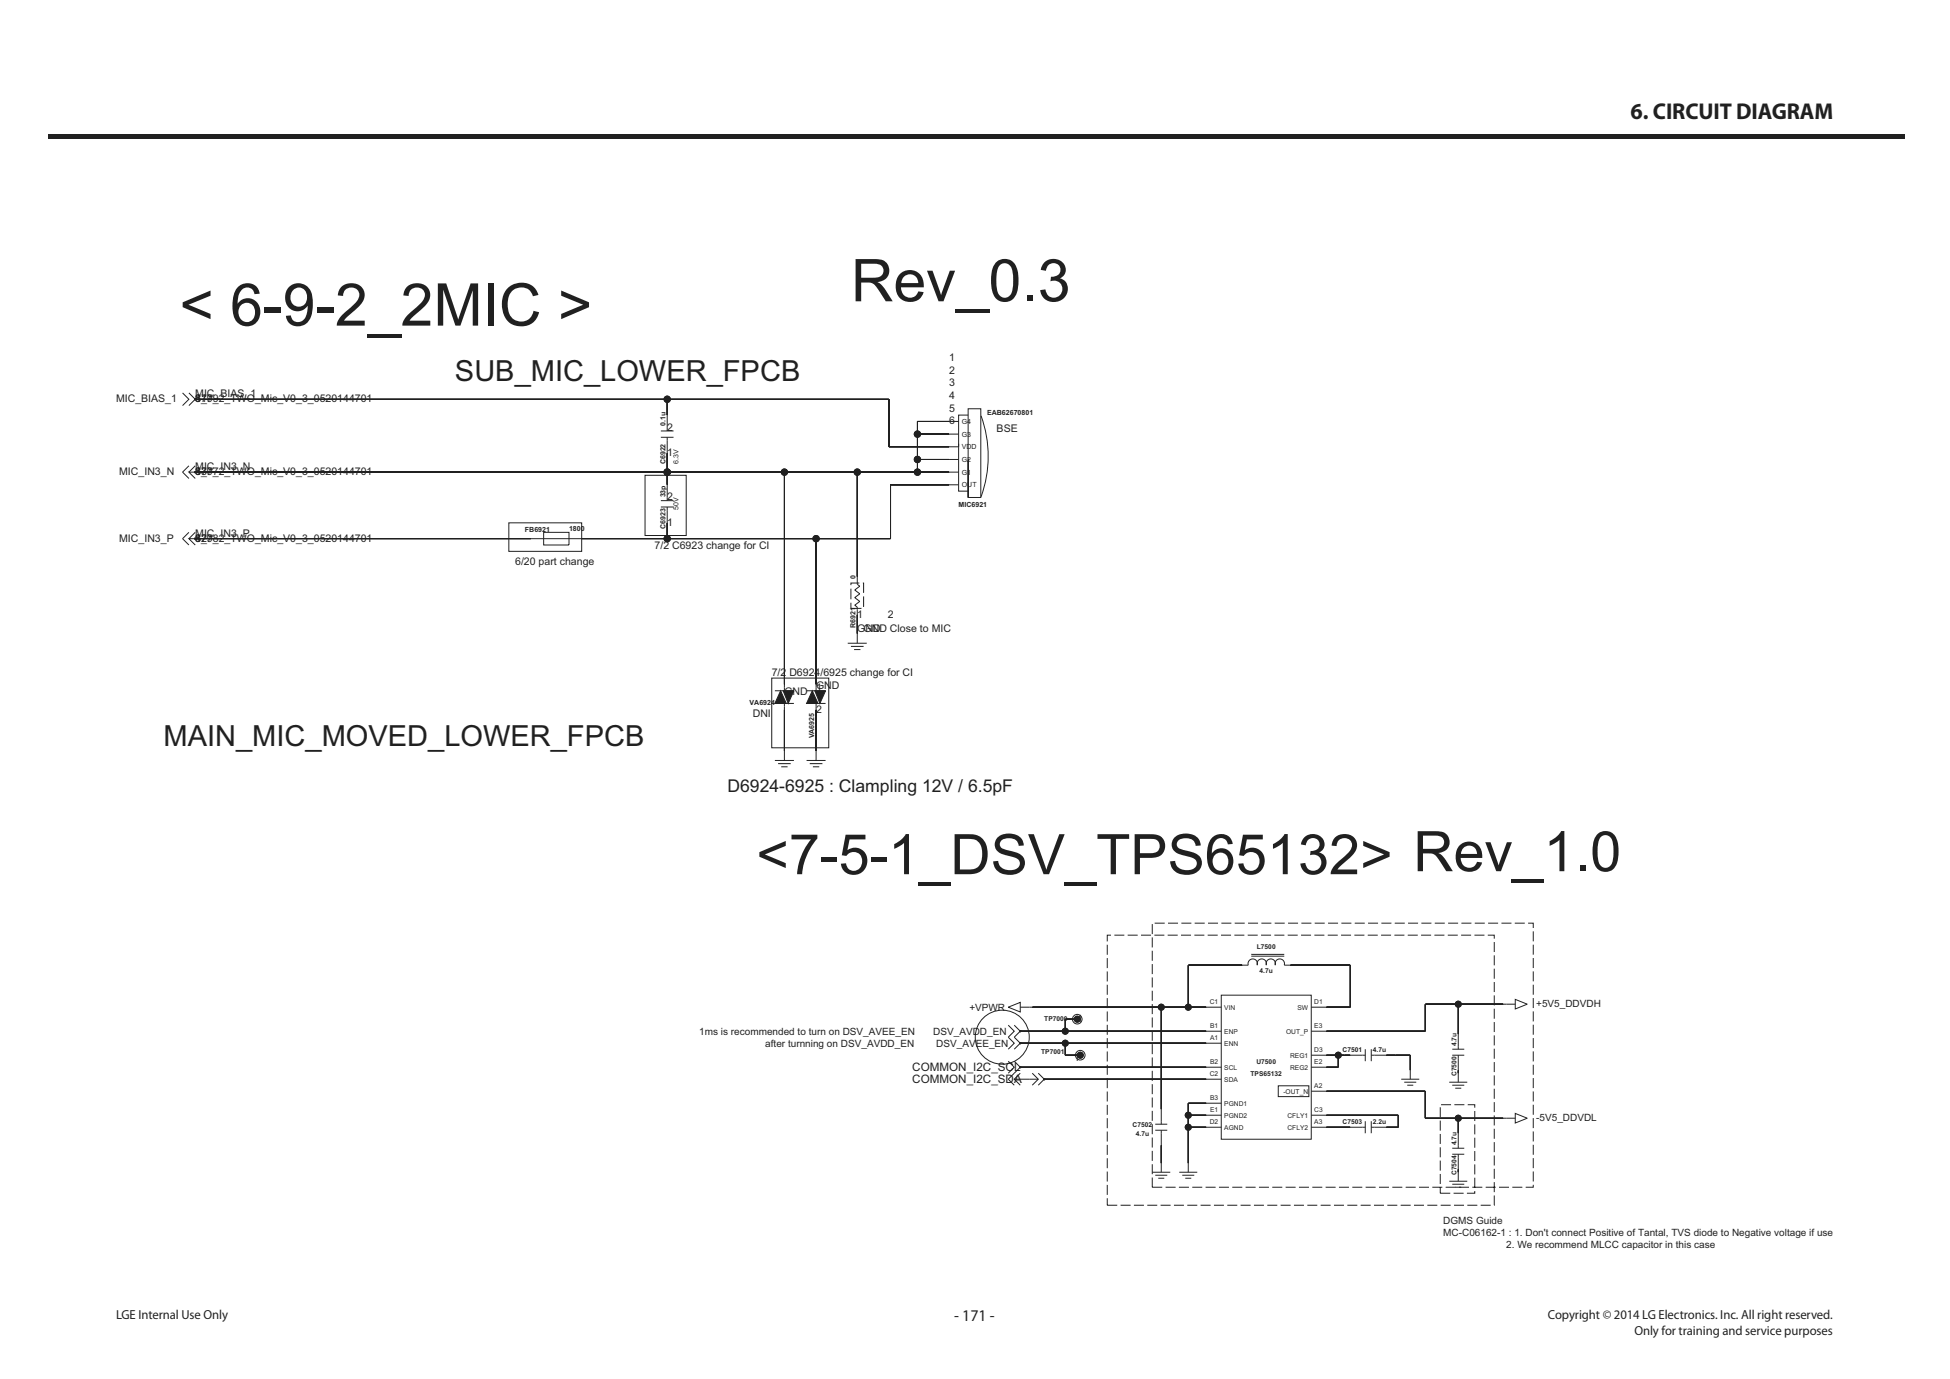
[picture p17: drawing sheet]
<svg xmlns="http://www.w3.org/2000/svg" width="420mm" height="297mm" viewBox="0 0 420 297" stroke-linecap="round" stroke-linejoin="round" font-family="sans-serif">
<defs><g id="words">
<g font-size="12.7" fill="#231f20">
<text x="183.3" y="64.9">Rev_0.3</text>
<text x="38.7" y="70.1">&lt; 6-9-2_2MIC &gt;</text>
</g>
<text font-size="12" fill="#231f20" x="162.9" y="188.3">&lt;7-5-1_DSV_TPS65132&gt; Rev_1.0</text>
<g font-size="6.3" fill="#231f20">
<text x="98" y="82.2">SUB_MIC_LOWER_FPCB</text>
<text x="35.2" y="160.6">MAIN_MIC_MOVED_LOWER_FPCB</text>
</g>
<text font-size="4.9" fill="#231f20" x="351.4" y="25.7">6. CIRCUIT DIAGRAM</text>
<text font-size="3.8" fill="#231f20" x="156.7" y="170.6">D6924-6925 : Clampling 12V / 6.5pF</text>
<text font-size="3.5" fill="#231f20" x="205.6" y="284.6">- 171 -</text>
<g font-size="2.8" fill="#231f20">
<text x="25" y="284.1">LGE Internal Use Only</text>
<text x="333.5" y="284.1">Copyright © 2014 LG Electronics. Inc. All right reserved.</text>
<text x="352.2" y="287.5">Only for training and service purposes</text>
</g>
<g font-size="2.5" fill="#231f20">
<text x="196.6" y="233.3">COMMON_I2C_SDA</text>
<text x="196.6" y="230.7">COMMON_I2C_SCL</text>
</g>
<g font-size="2.3" fill="#231f20">
<text x="204.5" y="77.8">1</text>
<text x="204.5" y="83.2">3</text>
<text x="204.5" y="80.5">2</text>
<text x="25" y="86.6">MIC_BIAS_1</text>
<text x="42.1" y="85.6">MIC_BIAS_1</text>
<text x="42.1" y="86.6">6_9_2_TWO_Mic_V0_3_0520144701</text>
<text x="42.1" y="86.6">41</text>
<text x="42.1" y="86.6">8779</text>
<text x="204.5" y="88.7">5</text>
<text x="204.5" y="86">4</text>
<text x="143.8" y="92.8">2</text>
<text x="204.5" y="91.4">6</text>
<text x="214.7" y="93.1">BSE</text>
<text x="42.1" y="101.3">MIC_IN3_N</text>
<text x="143.8" y="98.2">1</text>
<text x="25.7" y="102.3">MIC_IN3_N</text>
<text x="42.1" y="102.3">6_9_2_TWO_Mic_V0_3_0520144701</text>
<text x="42.1" y="102.3">43</text>
<text x="42.1" y="102.3">8777</text>
<text x="143.8" y="107.8">2</text>
<text x="143.8" y="113.3">1</text>
<text x="25.7" y="116.7">MIC_IN3_P</text>
<text x="42.1" y="115.6">MIC_IN3_P</text>
<text x="42.1" y="116.7">6_9_2_TWO_Mic_V0_3_0520144701</text>
<text x="42.1" y="116.7">42</text>
<text x="42.1" y="116.7">8778</text>
<text x="141" y="118.4">7/2 C6923 change for CI</text>
<text x="111" y="121.8">6/20 part change</text>
<text x="184.7" y="133.1">1</text>
<text x="184.7" y="136.1">GND</text>
<text x="186.1" y="136.1">GND Close to MIC</text>
<text x="191.3" y="133.1">2</text>
<text x="166.3" y="145.7">7/2 D6924/6925 change for CI</text>
<text x="169" y="149.8">GND</text>
<text x="175.8" y="148.4">GND</text>
<text x="175.8" y="148.7">1</text>
<text x="162.2" y="154.5">DNI</text>
<text x="175.8" y="153.5">2</text>
</g>
<g font-size="2.2" fill="#231f20">
<text x="208.9" y="217.7">+VPWR</text>
<text x="232.1" y="220.1">1</text>
<text x="331" y="216.9">+5V5_DDVDH</text>
<text x="150.7" y="223">1ms is recommended to turn on DSV_AVEE_EN</text>
<text x="164.9" y="225.6">after turnning on DSV_AVDD_EN</text>
<text x="201.1" y="223">DSV_AVDD_EN</text>
<text x="201.7" y="225.6">DSV_AVEE_EN</text>
<text x="231.5" y="228.5">1</text>
<text x="331" y="241.5">-5V5_DDVDL</text>
<text x="311" y="263.8">DGMS Guide</text>
<text x="311" y="266.3">MC-C06162-1 : 1. Don't connect Positive of Tantal, TVS diode to Negative voltage if use</text>
<text x="324.5" y="268.9">2. We recommend MLCC capacitor in this case</text>
</g>
<g font-size="1.5" fill="#231f20">
<text x="212.7" y="89.4">EAB62670801</text>
<text x="143.4" y="91.8" transform="rotate(-90 143.4 91.8)">0.1u</text>
<text x="207.2" y="94.1">G3</text>
<text x="207.2" y="91.3">G4</text>
<text x="143.4" y="100" transform="rotate(-90 143.4 100)">C6922</text>
<text x="146.2" y="99.9" transform="rotate(-90 146.2 99.9)">6.3V</text>
<text x="207.2" y="99.5">G2</text>
<text x="207.2" y="96.8">VDD</text>
<text x="143.4" y="107.2" transform="rotate(-90 143.4 107.2)">33p</text>
<text x="207.2" y="105">OUT</text>
<text x="207.2" y="102.2">G1</text>
<text x="143.4" y="114" transform="rotate(-90 143.4 114)">C6923</text>
<text x="146.2" y="109.9" transform="rotate(-90 146.2 109.9)">50V</text>
<text x="206.6" y="109.2">MIC6921</text>
<text x="113.1" y="114.6">FB6921</text>
<text x="122.6" y="114.4">1800</text>
<text x="184.3" y="124.6" transform="rotate(-90 184.3 124.6)">0</text>
<text x="184.3" y="135.3" transform="rotate(-90 184.3 135.3)">R6921</text>
<text x="161.5" y="151.9">VA6924</text>
<text x="175.4" y="159" transform="rotate(-90 175.4 159)">VA6925</text>
</g>
<g font-size="1.4" fill="#231f20">
<text x="270.8" y="204.4">L7500</text>
<text x="271.4" y="209.6">4.7u</text>
<text x="225" y="219.9">TP7000</text>
<text x="260.7" y="216.2">C1</text>
<text x="260.7" y="221.3">B1</text>
<text x="263.8" y="217.5">VIN</text>
<text x="279.6" y="217.5">SW</text>
<text x="283.2" y="216.2">D1</text>
<text x="283.2" y="221.3">E3</text>
<text x="224.4" y="227">TP7001</text>
<text x="260.7" y="223.9">A1</text>
<text x="263.8" y="225.2">ENN</text>
<text x="263.8" y="222.6">ENP</text>
<text x="277.1" y="222.6">OUT_P</text>
<text x="278" y="227.8">REG1</text>
<text x="283.2" y="226.5">D3</text>
<text x="289.3" y="226.6">C7501</text>
<text x="295.8" y="226.6">4.7u</text>
<text x="313.8" y="225.4" transform="rotate(-90 313.8 225.4)">4.7u</text>
<text x="260.7" y="231.7">C2</text>
<text x="260.7" y="229.1">B2</text>
<text x="263.8" y="230.4">SCL</text>
<text x="263.8" y="233">SDA</text>
<text x="269.4" y="231.7">TPS65132</text>
<text x="270.7" y="229.1">U7500</text>
<text x="278" y="230.4">REG2</text>
<text x="283.2" y="229.1">E2</text>
<text x="313.8" y="231.8" transform="rotate(-90 313.8 231.8)">C7500</text>
<text x="260.7" y="236.9">B3</text>
<text x="260.7" y="239.4">E1</text>
<text x="263.8" y="238.2">PGND1</text>
<text x="276.5" y="235.6">-OUT_N</text>
<text x="283.2" y="239.4">C3</text>
<text x="283.2" y="234.3">A2</text>
<text x="244" y="242.8">C7502</text>
<text x="244.8" y="244.7">4.7u</text>
<text x="260.7" y="242">D2</text>
<text x="263.8" y="240.7">PGND2</text>
<text x="263.8" y="243.3">AGND</text>
<text x="277.4" y="243.3">CFLY2</text>
<text x="277.4" y="240.7">CFLY1</text>
<text x="283.2" y="242">A3</text>
<text x="289.3" y="242.1">C7503</text>
<text x="295.8" y="242.1">2.2u</text>
<text x="313.8" y="246.7" transform="rotate(-90 313.8 246.7)">4.7u</text>
<text x="313.8" y="253.1" transform="rotate(-90 313.8 253.1)">C7504</text>
</g>
</g></defs>
<path d="M10.4 29h400v1h-400z" fill="#231f20"/>
<path d="M114.4 116h10.9M117.1 114.7h5.5v2.7h-5.5zM169 147.4v1.4M169 151.5v1.4" fill="none" stroke="#231f20" stroke-width=".22"/>
<path d="M168.7 148.8h2.4l-1.3 2.7z" fill="#231f20"/>
<path d="M168.7 148.8h2.4l-1.3 2.7z" fill="none" stroke="#231f20" stroke-width=".22"/>
<path d="M168.2 148.8l1.2 2.7h-2.4z" fill="#231f20"/>
<g fill="none" stroke="#231f20" stroke-width=".22">
<path d="M142.4 107.8h2.7M142.4 109.2h2.7M143.8 104.4v3.4M143.8 109.2v3.4M182.7 138.6h4.1M183.3 139.2h2.8M184 139.9h1.4M184.7 136.5v2.1M184.7 124.2v1.7M184.7 130.8v1.6M167 148.8h4.1M167 151.5h4.1"/>
<path d="M168.2 148.8l1.2 2.7h-2.4zM175.8 147.4v1.4M175.8 151.5v1.4"/>
</g>
<g fill="none" stroke="#231f20" stroke-width=".22" stroke-dasharray="2.3 .8" stroke-linecap="butt">
<path d="M183.3 131h2.8v-5.4h-2.8v5.4M184.2 130.4l.5-.4M184.2 128.7l.5-.4M184.2 127.1l.5-.4M184.7 130.8l-.5-.4M184.7 130l.6-.5M184.7 129.1l-.5-.4M184.7 128.3l.6-.4M184.7 127.5l-.5-.4M184.7 126.7l.6-.4M185.3 129.5l-.6-.4M185.3 127.9l-.6-.4"/>
<path d="M185.3 126.3l-.6-.4"/>
</g>
<path d="M175.6 148.8h2.3l-1.2 2.7z" fill="#231f20"/>
<path d="M175.6 148.8h2.3l-1.2 2.7z" fill="none" stroke="#231f20" stroke-width=".22"/>
<path d="M175 148.8l1.2 2.7h-2.4z" fill="#231f20"/>
<g fill="none" stroke="#231f20" stroke-width=".22">
<path d="M142.4 92.8h2.7M142.4 94.2h2.7M143.8 89.4v3.4M143.8 94.2v3.4M40.7 100.3l-1.4 1.4 1.4 1.4M42.1 101.7h-1.4l1.4 1.4M42.1 101.7h.1M42.1 100.3l-1.4 1.4M173.8 148.8h4.1M173.8 151.5h4.1M175 148.8l1.2 2.7h-2.4zM173.8 163.8h4.1"/>
<path d="M174.5 164.5h2.7M175.2 165.2h1.3M175.8 161.8v2"/>
</g>
<circle cx="42.1" cy="101.7" r=".14" fill="#231f20"/>
<g fill="none" stroke="#231f20" stroke-width=".22">
<path d="M40.7 114.7l-1.4 1.3 1.4 1.4M42.1 116h-1.4l1.4 1.4M42.1 116h.1M42.1 114.7l-1.4 1.3"/>
<circle cx="42.1" cy="101.7" r=".14"/>
</g>
<circle cx="42.1" cy="116" r=".14" fill="#231f20"/>
<g fill="none" stroke="#231f20" stroke-width=".22">
<path d="M39.3 84.6l1.4 1.4-1.4 1.4M40.7 84.6l1.4 1.4-1.4 1.4"/>
<circle cx="42.1" cy="116" r=".14"/>
</g>
<circle cx="42.1" cy="86" r=".14" fill="#231f20"/>
<g fill="none" stroke="#231f20" stroke-width=".22">
<path d="M143.8 86h-101.7h149.4M143.8 86v3.4zM143.8 86h47.7M191.5 96.2h13M191.5 86v10.2M204.5 99h2.1M204.5 93.5h2.1M204.5 90.8h2.1M206.6 95.6v.6h-15.1M208.6 89.4h-2v16.4h2M208.6 99v-11h2.7v19.2h-2.7v-8.2v8.2M211.4 89.6a25.5 25.5 0 0 1 0 17.4"/>
<path d="M204.5 104.4h2.1M204.5 101.7h2.1M184.7 132.4v4.1zM169 152.9v8.9zM175.8 152.9v8.9zM167 163.8h4.1M167.6 164.5h2.8M168.3 165.2h1.4M169 161.8v2"/>
<circle cx="42.1" cy="86" r=".14"/>
</g>
<circle cx="143.8" cy="86" r=".68" fill="#231f20"/>
<g fill="none" stroke="#231f20" stroke-width=".22">
<path d="M143.8 97.6v4.1zM42.1 101.7h101.7zM42.1 116h72.3zM169 101.7h15.7zM184.7 101.7v22.5z"/>
<circle cx="143.8" cy="86" r=".68"/>
</g>
<path d="M197.7 90.8h6.8zM197.7 93.5h6.8zM197.7 99h6.8zM197.7 90.8v2.7M197.7 93.5v5.5M197.7 99v2.7M197.7 90.8v10.9M143.8 101.7h.1M143.8 101.7v2.7zM143.8 101.7h25.2M169 101.7v45.7zM184.7 101.7h19.8z" fill="none" stroke="#231f20" stroke-width=".22"/>
<circle cx="143.8" cy="101.7" r=".68" fill="#231f20"/>
<circle cx="143.8" cy="101.7" r=".68" fill="none" stroke="#231f20" stroke-width=".22"/>
<circle cx="197.7" cy="93.5" r=".68" fill="#231f20"/>
<circle cx="197.7" cy="93.5" r=".68" fill="none" stroke="#231f20" stroke-width=".22"/>
<circle cx="197.7" cy="99" r=".68" fill="#231f20"/>
<circle cx="197.7" cy="99" r=".68" fill="none" stroke="#231f20" stroke-width=".22"/>
<circle cx="184.7" cy="101.7" r=".68" fill="#231f20"/>
<circle cx="184.7" cy="101.7" r=".68" fill="none" stroke="#231f20" stroke-width=".22"/>
<circle cx="197.7" cy="101.7" r=".68" fill="#231f20"/>
<circle cx="197.7" cy="101.7" r=".68" fill="none" stroke="#231f20" stroke-width=".22"/>
<circle cx="169" cy="101.7" r=".68" fill="#231f20"/>
<circle cx="169" cy="101.7" r=".68" fill="none" stroke="#231f20" stroke-width=".22"/>
<circle cx="143.8" cy="101.7" r=".68" fill="#231f20"/>
<g fill="none" stroke="#231f20" stroke-width=".22">
<path d="M143.8 116h-18.5h66.6M143.8 112.6v3.4zM143.8 116h32M175.8 116v31.4zM175.8 116h16.1M191.9 104.4v11.6M191.9 104.4h12.6z"/>
<circle cx="143.8" cy="101.7" r=".68"/>
</g>
<circle cx="175.8" cy="116" r=".68" fill="#231f20"/>
<circle cx="175.8" cy="116" r=".68" fill="none" stroke="#231f20" stroke-width=".22"/>
<circle cx="143.8" cy="116" r=".68" fill="#231f20"/>
<g fill="none" stroke="#231f20" stroke-width=".22">
<path d="M109.6 112.6h15.7v6.2h-15.7zM139 102.4h8.9v12.9h-8.9zM166.3 146.1h12.3v15h-12.3zM232.1 219.5h.1M232.1 219.1v.7"/>
<circle cx="143.8" cy="116" r=".68"/>
</g>
<circle cx="232.1" cy="219.5" r=".65" fill="#231f20"/>
<g fill="none" stroke="#231f20" stroke-width=".22">
<path d="M232.8 227.3h.1M232.8 226.9v.7"/>
<circle cx="232.1" cy="219.5" r="1.03"/>
<circle cx="232.1" cy="219.5" r=".65"/>
</g>
<circle cx="232.8" cy="227.3" r=".65" fill="#231f20"/>
<g fill="none" stroke="#231f20" stroke-width=".22">
<path d="M217.2 220.8l1.3 1.3-1.3 1.3M218.5 220.8l1.3 1.3-1.3 1.3"/>
<circle cx="232.8" cy="227.3" r=".65"/>
<circle cx="232.8" cy="227.3" r="1.03"/>
</g>
<circle cx="219.8" cy="222.1" r=".13" fill="#231f20"/>
<g fill="none" stroke="#231f20" stroke-width=".22">
<path d="M217.2 216.9l2.6-1v2.1zM219.8 216.9h2.6M267.7 207.9h1.3M269 207.9a1.02 1.02 0 0 1 .9-1.3 1.02 1.02 0 0 1 1 1.3 1.02 1.02 0 0 1 1-1.3 1.02 1.02 0 0 1 .9 1.3 1.02 1.02 0 0 1 1-1.3 1.02 1.02 0 0 1 1 1.3 1.02 1.02 0 0 1 .9-1.3 1.02 1.02 0 0 1 1 1.3M269.6 206h7.1M269.6 205.6h7.1M276.7 207.9h1.3M323.9 216.3h2.6M326.5 215.3l2.6 1-2.6 1zM218.5 232.5h5.2M218.5 231.2l-1.3 1.3 1.3 1.3M219.8 231.2l-1.3 1.3 1.3 1.3"/>
<path d="M222.4 231.2l1.3 1.3-1.3 1.3M223.7 231.2l1.3 1.3-1.3 1.3M225 232.5h.1M250.2 238.9v3.3M290.9 227.3h3.3M294.2 226v2.6M295.5 227.3h3.2M295.5 226v2.6M301.9 232.5h3.9M302.6 233.1h2.6M303.2 233.8h1.3M303.9 230.5v2"/>
<path d="M312.3 233.1h3.8M312.9 227.3h2.6M312.9 226h2.6M312.9 233.8h2.6M313.6 234.4h1.3M314.2 231.2v1.9M314.2 222.8v3.2M314.2 227.3v3.2M326.5 239.8l2.6 1.1-2.6 1zM248.3 252.5h3.9M248.9 243.5h2.6M248.9 242.2h2.6"/>
<path d="M248.9 253.1h2.6M249.6 253.8h1.3M250.2 243.5v3.2M250.2 250.6v1.9M254.1 252.5h3.9M254.7 253.1h2.6M255.4 253.8h1.3M256 250.6v1.9M290.9 242.8h3.3M294.2 241.5v2.6M295.5 241.5v2.6M295.5 242.8h3.2"/>
<path d="M312.3 254.4h3.8M312.9 247.3h2.6M312.9 248.6h2.6M312.9 255.1h2.6M313.6 255.7h1.3M314.2 252.5v1.9M314.2 244.1v3.2M314.2 248.6v3.3M323.9 240.9h2.6"/>
<circle cx="219.8" cy="222.1" r=".13"/>
</g>
<circle cx="225" cy="232.5" r=".13" fill="#231f20"/>
<g fill="none" stroke="#231f20" stroke-width=".22">
<path d="M217.2 228.6l1.3 1.3-1.3 1.3M218.5 228.6l1.3 1.3-1.3 1.3"/>
<circle cx="225" cy="232.5" r=".13"/>
</g>
<circle cx="219.8" cy="229.9" r=".13" fill="#231f20"/>
<g fill="none" stroke="#231f20" stroke-width=".22">
<path d="M259.9 216.9h3.2M263.1 214.4h19.4v31h-19.4zM282.5 216.9h3.3M217.2 223.4l1.3 1.3-1.3 1.3M218.5 223.4l1.3 1.3-1.3 1.3M259.9 224.7h3.2M259.9 222.1h3.2M259.9 229.9h3.2M259.9 237.6h3.2M259.9 232.5h3.2M275.4 233.9h6.6v2.3h-6.6zM282.5 235h3.3"/>
<path d="M282.5 222.1h3.3M282.5 229.9h3.3M282.5 227.3h3.3M259.9 242.8h3.2M259.9 240.2h3.2M282.5 242.8h3.3M282.5 240.2h3.3"/>
<circle cx="219.8" cy="229.9" r=".13"/>
</g>
<circle cx="219.8" cy="224.7" r=".13" fill="#231f20"/>
<g fill="none" stroke="#231f20" stroke-width=".22">
<path d="M300.6 227.3h3.3zM303.9 227.3v3.2z"/>
<circle cx="219.8" cy="224.7" r=".13"/>
</g>
<path d="M298.7 227.3h1.9z" fill="#231f20"/>
<path d="M298.7 227.3h1.9M250.2 246.7v3.9z" fill="none" stroke="#231f20" stroke-width=".22"/>
<path d="M314.2 251.9v.6z" fill="#231f20"/>
<path d="M314.2 251.9v.6" fill="none" stroke="#231f20" stroke-width=".22"/>
<path d="M314.2 230.5v.7z" fill="#231f20"/>
<path d="M256 237.6h3.9zM256 237.6v13v-7.8M256 237.6v2.6M314.2 230.5v.7M256 242.8h3.9zM256 240.2h3.9zM256 240.2v2.6" fill="none" stroke="#231f20" stroke-width=".22"/>
<circle cx="256" cy="242.8" r=".65" fill="#231f20"/>
<circle cx="256" cy="242.8" r=".65" fill="none" stroke="#231f20" stroke-width=".22"/>
<circle cx="256" cy="240.2" r=".65" fill="#231f20"/>
<g fill="none" stroke="#231f20" stroke-width=".22">
<path d="M250.2 216.9v22zM250.2 216.9h-27.8h37.5h-3.9M250.2 216.9h5.8M256 207.9h11.7zM256 207.9v9"/>
<circle cx="256" cy="240.2" r=".65"/>
</g>
<circle cx="250.2" cy="216.9" r=".65" fill="#231f20"/>
<circle cx="250.2" cy="216.9" r=".65" fill="none" stroke="#231f20" stroke-width=".22"/>
<circle cx="256" cy="216.9" r=".65" fill="#231f20"/>
<g fill="none" stroke="#231f20" stroke-width=".22">
<path d="M285.8 235h21.3zM307.1 235v5.9M307.1 240.9h7.1M307.1 240.9h16.8h-9.7M314.2 240.9v3.2z"/>
<circle cx="256" cy="216.9" r=".65"/>
</g>
<circle cx="314.2" cy="240.9" r=".65" fill="#231f20"/>
<g fill="none" stroke="#231f20" stroke-width=".22">
<path d="M307.1 216.3v5.8M307.1 216.3h16.8h-9.7M307.1 216.3h7.1M314.2 216.3v6.5zM285.8 222.1h21.3z"/>
<circle cx="314.2" cy="240.9" r=".65"/>
</g>
<circle cx="314.2" cy="216.3" r=".65" fill="#231f20"/>
<g fill="none" stroke="#231f20" stroke-width=".22">
<path d="M219.8 229.9h40.1zM219.8 224.7h40.1zM225 232.5h34.9zM229.5 224.7v2.6M229.5 227.3h3.3z"/>
<circle cx="314.2" cy="216.3" r=".65"/>
</g>
<circle cx="229.5" cy="224.7" r=".65" fill="#231f20"/>
<g fill="none" stroke="#231f20" stroke-width=".22">
<path d="M229.5 219.5h2.6zM229.5 219.5v2.6M219.8 222.1h40.1z"/>
<circle cx="229.5" cy="224.7" r=".65"/>
</g>
<circle cx="229.5" cy="222.1" r=".65" fill="#231f20"/>
<circle cx="229.5" cy="222.1" r=".65" fill="none" stroke="#231f20" stroke-width=".22"/>
<path d="M289.6 227.3h1.3z" fill="#231f20"/>
<path d="M289.6 227.3h1.3" fill="none" stroke="#231f20" stroke-width=".22"/>
<path d="M288.3 227.3h1.3z" fill="#231f20"/>
<path d="M285.8 229.9h2.5zM285.8 227.3h2.5zM288.3 227.3h1.3M288.3 227.3v2.6" fill="none" stroke="#231f20" stroke-width=".22"/>
<circle cx="288.3" cy="227.3" r=".65" fill="#231f20"/>
<g fill="none" stroke="#231f20" stroke-width=".22">
<path d="M278 207.9h12.9zM285.8 216.9h5.1zM290.9 207.9v9M285.8 242.8h5.1zM285.8 240.2h15.5zM298.7 242.8h2.6zM301.3 240.2v2.6"/>
<circle cx="216" cy="223.4" r="5.8"/>
<circle cx="288.3" cy="227.3" r=".65"/>
</g>
<path d="M248.3 198.9h82.1v56.8h-82.1zM238.6 201.4h83.4v58.2h-83.4zM310.3 238h7.5v19h-7.5z" fill="none" stroke="#231f20" stroke-width=".22" stroke-dasharray="2.2 .7" stroke-linecap="butt"/>
<use href="#words"/>
</svg>
